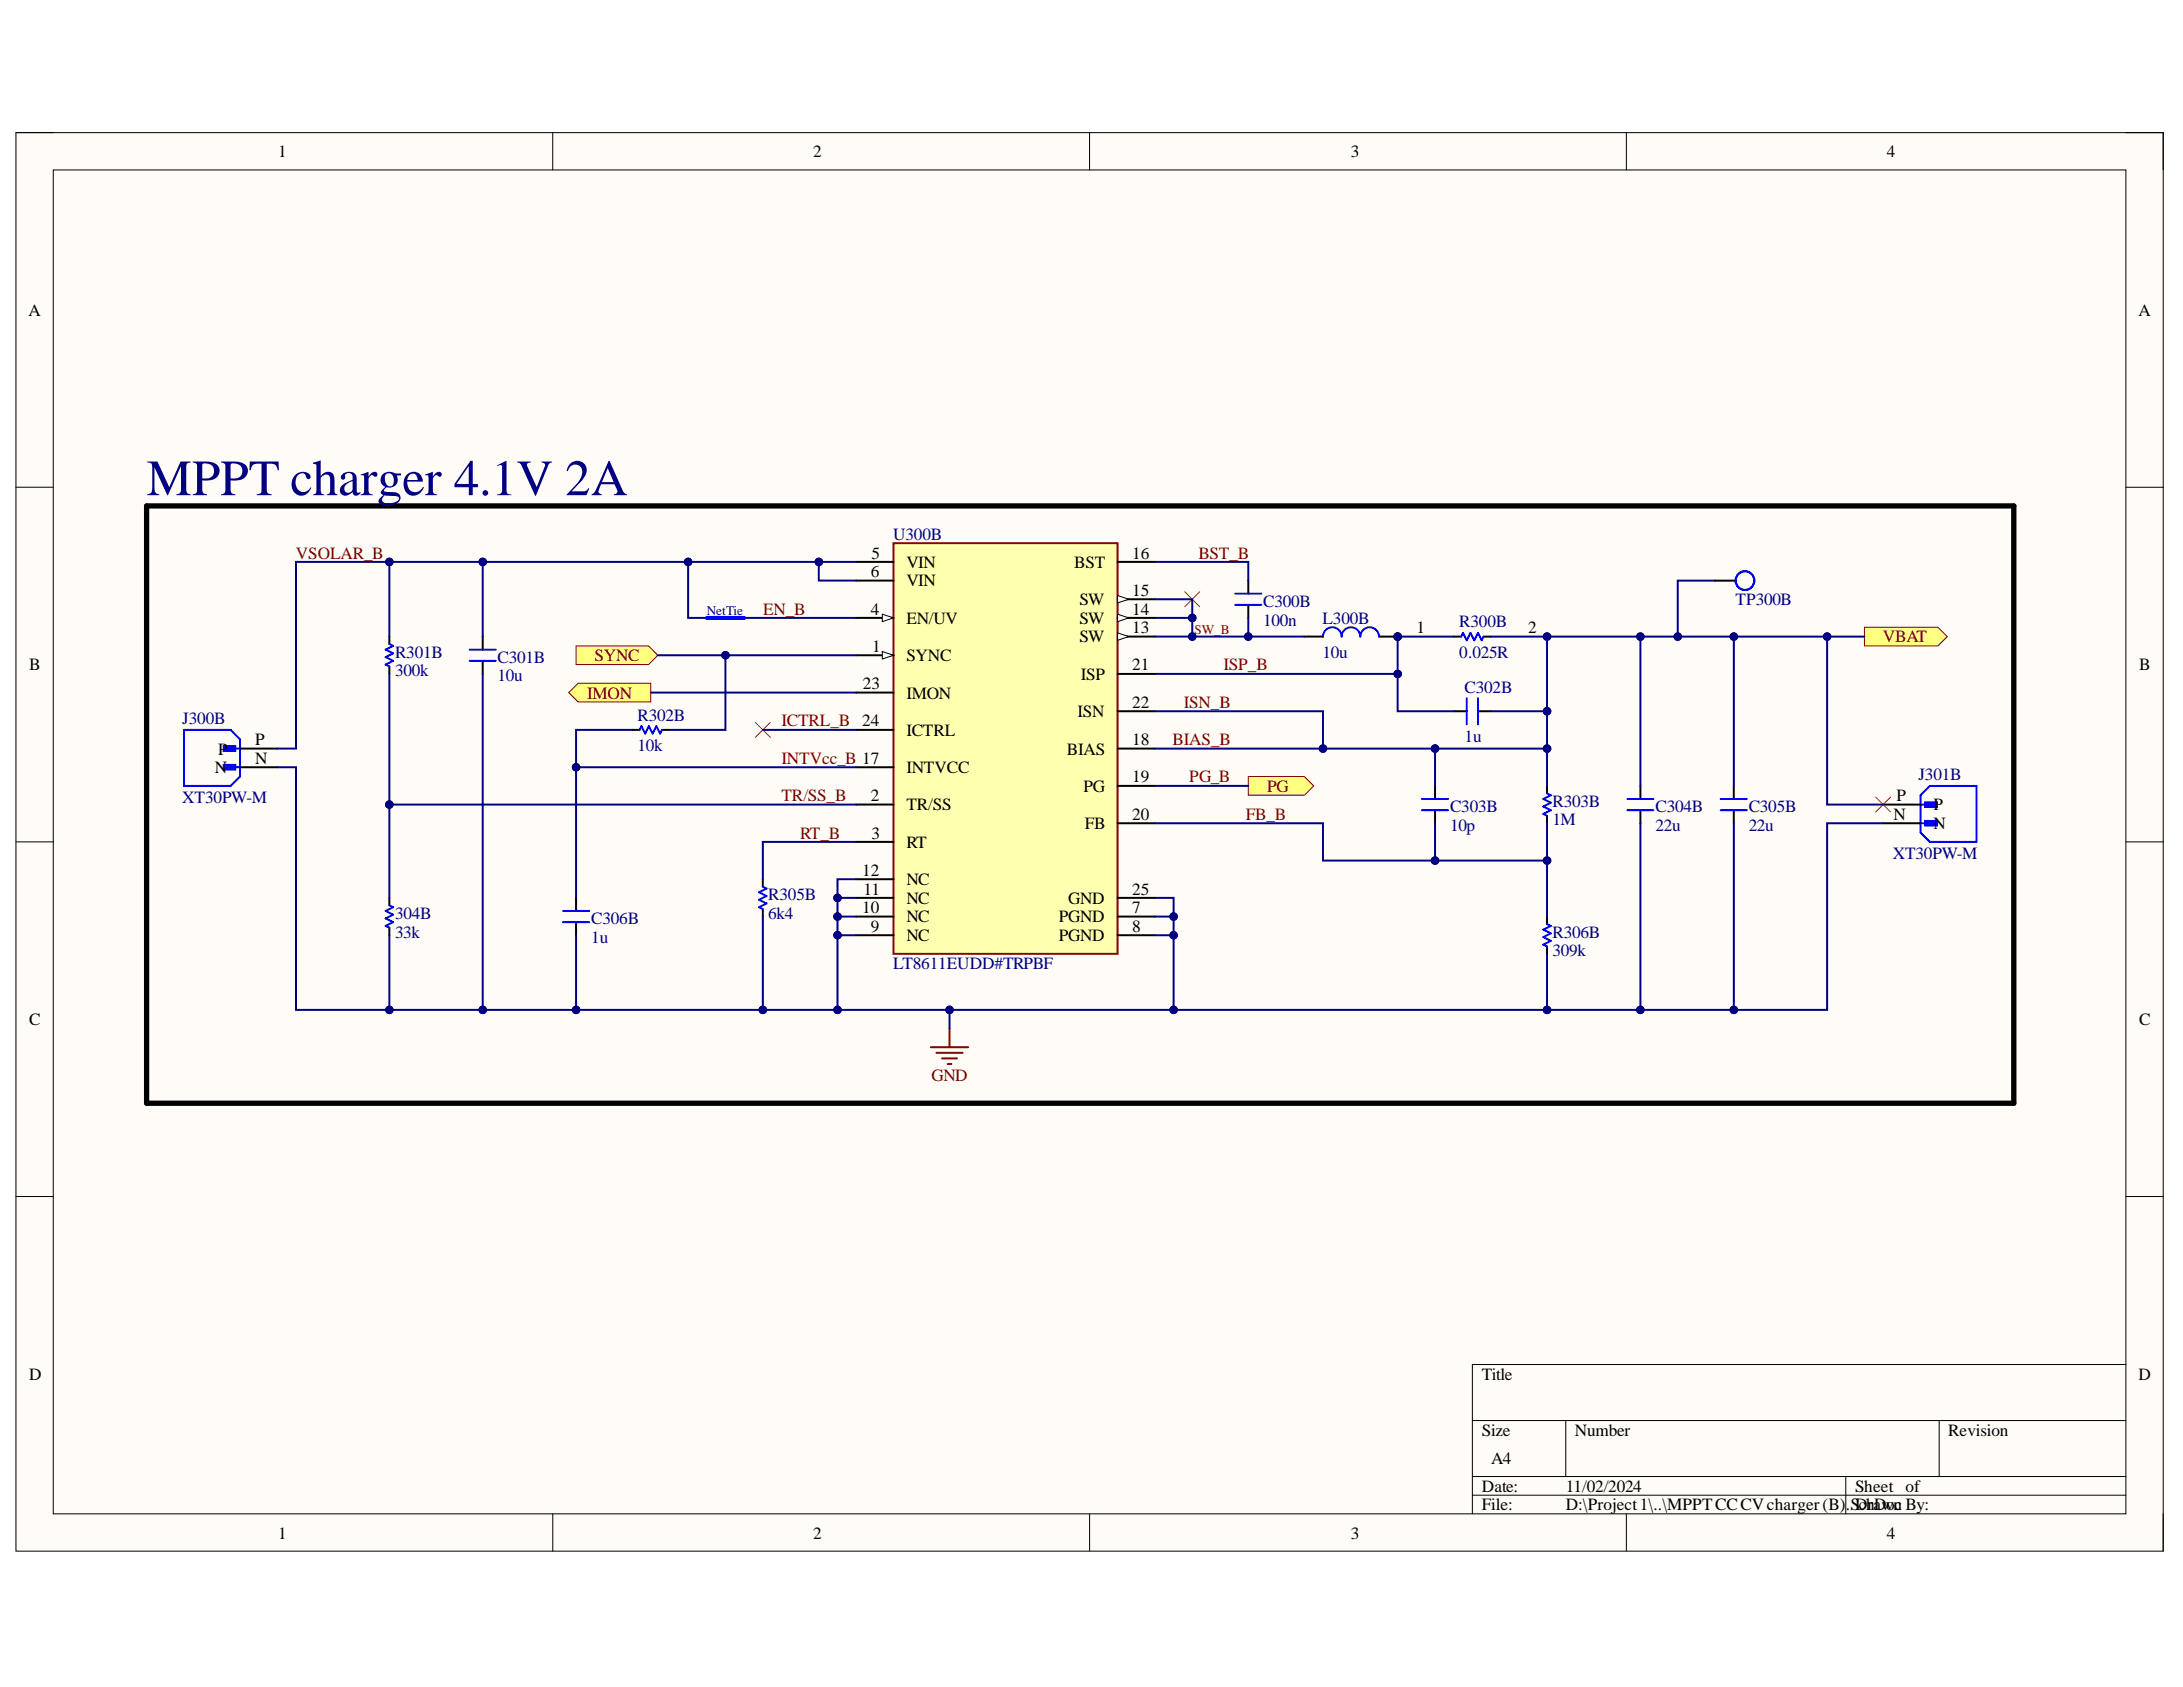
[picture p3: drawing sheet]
<svg xmlns="http://www.w3.org/2000/svg" width="279mm" height="216mm" viewBox="0 0 279 216" stroke-linecap="round" stroke-linejoin="round" font-family="sans-serif">
<defs><g id="words">
<text font-size="6.5" fill="#000080" x="18.8" y="63.4">MPPT charger 4.1V 2A</text>
<g font-size="2.2">
<text x="35.6" y="20.1">1</text>
<text x="104.1" y="20.1">2</text>
<text x="172.9" y="20.1">3</text>
<text x="241.5" y="20.1">4</text>
<text x="3.6" y="40.4">A</text>
<text x="273.7" y="40.4">A</text>
<text x="111.5" y="71.5">5</text>
<text x="144.9" y="71.5">16</text>
<text x="111.4" y="73.9">6</text>
<text x="116" y="72.7">VIN</text>
<text x="116" y="75">VIN</text>
<text x="137.5" y="72.7">BST</text>
<text x="138.2" y="77.5">SW</text>
<text x="144.9" y="76.2">15</text>
<text x="111.4" y="78.7">4</text>
<text x="111.6" y="83.4">1</text>
<text x="116" y="79.9">EN/UV</text>
<text x="138.2" y="82.2">SW</text>
<text x="138.2" y="79.9">SW</text>
<text x="144.9" y="81">13</text>
<text x="144.9" y="78.7">14</text>
<text x="181.3" y="81">1</text>
<text x="195.6" y="81">2</text>
<text x="3.7" y="85.8">B</text>
<text x="110.4" y="88.2">23</text>
<text x="116" y="89.4">IMON</text>
<text x="116" y="84.6">SYNC</text>
<text x="138.3" y="87">ISP</text>
<text x="144.9" y="85.8">21</text>
<text x="273.8" y="85.8">B</text>
<text x="32.6" y="95.4">P</text>
<text x="116" y="94.1">ICTRL</text>
<text x="137.9" y="91.8">ISN</text>
<text x="144.9" y="95.4">18</text>
<text x="144.9" y="90.6">22</text>
<text x="27.5" y="99">N</text>
<text x="27.9" y="96.6">P</text>
<text x="32.6" y="97.8">N</text>
<text x="116" y="99">INTVCC</text>
<text x="136.6" y="96.6">BIAS</text>
<text x="138.7" y="101.3">PG</text>
<text x="144.9" y="100.1">19</text>
<text x="111.4" y="102.5">2</text>
<text x="111.5" y="107.3">3</text>
<text x="116" y="103.7">TR/SS</text>
<text x="138.8" y="106.1">FB</text>
<text x="144.9" y="105">20</text>
<text x="242.3" y="105">N</text>
<text x="242.8" y="102.5">P</text>
<text x="247.5" y="103.7">P</text>
<text x="247.5" y="106.1">N</text>
<text x="110.3" y="112.1">12</text>
<text x="116" y="108.5">RT</text>
<text x="116" y="113.3">NC</text>
<text x="110.3" y="116.9">10</text>
<text x="110.5" y="114.5">11</text>
<text x="111.4" y="119.2">9</text>
<text x="116" y="118.1">NC</text>
<text x="116" y="115.7">NC</text>
<text x="135.5" y="118.1">PGND</text>
<text x="136.7" y="115.7">GND</text>
<text x="144.9" y="114.5">25</text>
<text x="144.9" y="116.9">7</text>
<text x="144.9" y="119.2">8</text>
<text x="116" y="120.4">NC</text>
<text x="135.5" y="120.4">PGND</text>
<text x="3.7" y="131.2">C</text>
<text x="273.8" y="131.2">C</text>
<text x="3.7" y="176.6">D</text>
<text x="189.7" y="176.6">Title</text>
<text x="273.7" y="176.6">D</text>
<text x="189.7" y="183.7">Size</text>
<text x="201.6" y="183.7">Number</text>
<text x="249.3" y="183.7">Revision</text>
<text x="189.7" y="190.9">Date:</text>
<text x="190.8" y="187.4">A4</text>
<text x="200.4" y="190.9">11/02/2024</text>
<text x="237.4" y="190.9">Sheet of</text>
<text x="35.6" y="196.9">1</text>
<text x="104.1" y="196.9">2</text>
<text x="172.9" y="196.9">3</text>
<text x="189.7" y="193.3">File:</text>
<text x="200.4" y="193.3">D:\Project1\..\MPPTCCCVcharger(B).</text>
<text x="236.8" y="193.3">SDrawn By:</text>
<text x="237.9" y="193.3">chDoc</text>
<text x="241.5" y="196.9">4</text>
</g>
<g font-size="2.2" fill="#800000">
<text x="37.9" y="71.5">VSOLAR_B</text>
<text x="153.4" y="71.5">BST_B</text>
<text x="97.7" y="78.7">EN_B</text>
<text x="241" y="82.2">VBAT</text>
<text x="75.2" y="89.4">IMON</text>
<text x="76.1" y="84.6">SYNC</text>
<text x="156.6" y="85.8">ISP_B</text>
<text x="100" y="93">ICTRL_B 24</text>
<text x="150.1" y="95.4">BIAS_B</text>
<text x="151.5" y="90.6">ISN_B</text>
<text x="100" y="97.8">INTVcc_B 17</text>
<text x="152.2" y="100.1">PG_B</text>
<text x="162.2" y="101.3">PG</text>
<text x="100" y="102.5">TR/SS_B</text>
<text x="102.4" y="107.3">RT_B</text>
<text x="159.5" y="105">FB_B</text>
<text x="119.2" y="138.3">GND</text>
</g>
<g font-size="2.2" fill="#000080">
<text x="114.3" y="69.1">U300B</text>
<text x="161.7" y="77.7">C300B</text>
<text x="222.1" y="77.5">TP300B</text>
<text x="161.7" y="80.1">100n</text>
<text x="169.3" y="79.9">L300B</text>
<text x="186.8" y="80.3">R300B</text>
<text x="50.6" y="84.2">R301B</text>
<text x="50.6" y="86.5">300k</text>
<text x="63.7" y="84.8">C301B</text>
<text x="63.7" y="87.2">10u</text>
<text x="169.3" y="84.2">10u</text>
<text x="186.8" y="84.2">0.025R</text>
<text x="187.5" y="88.6">C302B</text>
<text x="23.3" y="92.7">J300B</text>
<text x="81.6" y="92.3">R302B</text>
<text x="187.5" y="94.9">1u</text>
<text x="81.6" y="96.1">10k</text>
<text x="245.5" y="99.9">J301B</text>
<text x="23.3" y="102.8">XT30PW-M</text>
<text x="185.6" y="103.9">C303B</text>
<text x="185.6" y="106.4">10p</text>
<text x="198.7" y="103.3">R303B</text>
<text x="198.7" y="105.6">1M</text>
<text x="211.9" y="103.9">C304B</text>
<text x="211.9" y="106.4">22u</text>
<text x="223.8" y="103.9">C305B</text>
<text x="223.8" y="106.4">22u</text>
<text x="242.2" y="109.9">XT30PW-M</text>
<text x="50.6" y="117.5">304B</text>
<text x="75.7" y="118.3">C306B</text>
<text x="98.3" y="115.2">R305B</text>
<text x="98.3" y="117.5">6k4</text>
<text x="50.6" y="120">33k</text>
<text x="75.7" y="120.7">1u</text>
<text x="114.3" y="124.1">LT8611EUDD#TRPBF</text>
<text x="198.7" y="120">R306B</text>
<text x="198.7" y="122.4">309k</text>
</g>
<text font-size="1.7" fill="#000080" x="90.5" y="78.8">NetTie</text>
<text font-size="1.7" fill="#800000" x="152.9" y="81.1">SW_B</text>
</g></defs>
<path d="M2 17h274.9v181.5h-274.9z" fill-rule="evenodd" fill="#fffcf8"/>
<path d="M2 17h274.9v181.5h-274.9z" fill="none" stroke="#000" stroke-width=".13"/>
<path d="M6.8 21.8h265.3v171.9h-265.3z" fill-rule="evenodd" fill="#fffcf8"/>
<g fill="none" stroke="#000" stroke-width=".13">
<path d="M2 17h4.8M70.7 17v4.8M139.5 17v4.8M208.2 17v4.8M272.1 17h4.8v4.8M6.8 21.8h265.3v171.9h-265.3zM2 62.4h4.8M272.1 62.4h4.8M2 107.7h4.8M272.1 107.7h4.8M2 153.1h4.8M272.1 153.1h4.8"/>
<path d="M272.1 174.6h-83.7v19.1M70.7 193.7v4.8M139.5 193.7v4.8M188.4 181.8h83.7M188.4 189h83.7M188.4 191.4h83.7M200.4 181.8v7.2M208.2 193.7v4.8M236.2 189v4.7M248.2 181.8v7.2M276.9 193.7v4.8"/>
</g>
<path d="M97.6 112.5v1M97.6 116.3v1" fill="none" stroke="#000" stroke-width=".25"/>
<path d="M97.6 113.5l.5 .2-.9 .5 .9 .5-.9 .5 .9 .4-.9 .5 .4 .2" fill="none" stroke="#00f" stroke-width=".25"/>
<path d="M114.4 69.5h28.6v52.6h-28.6z" fill-rule="evenodd" fill="#ffffb0"/>
<path d="M114.4 69.5h28.6v52.6h-28.6z" fill="none" stroke="#800000" stroke-width=".25"/>
<path d="M109.6 71.9h4.8M109.6 74.3h4.8M109.6 98.2h4.8M143 81.5h4.8" fill="none" stroke="#000" stroke-width=".25"/>
<path d="M143 81l1.5 .5-1.5 .4z" fill="#f8fcff"/>
<path d="M143 81l1.5 .5-1.5 .4z" fill="none" stroke="#000" stroke-width=".13"/>
<path d="M143 79.1h4.8" fill="none" stroke="#000" stroke-width=".25"/>
<path d="M143 78.6l1.5 .5-1.5 .5z" fill="#f8fcff"/>
<path d="M143 78.6l1.5 .5-1.5 .5z" fill="none" stroke="#000" stroke-width=".13"/>
<path d="M143 76.7h4.8" fill="none" stroke="#000" stroke-width=".25"/>
<path d="M143 76.2l1.5 .5-1.5 .5z" fill="#f8fcff"/>
<path d="M143 76.2l1.5 .5-1.5 .5z" fill="none" stroke="#000" stroke-width=".13"/>
<path d="M109.6 79.1h4.8M143 71.9h4.8M143 95.8h4.8" fill="none" stroke="#000" stroke-width=".25"/>
<path d="M112.9 78.6l1.5 .5-1.5 .5z" fill="#f8fcff"/>
<path d="M112.9 78.6l1.5 .5-1.5 .5z" fill="none" stroke="#000" stroke-width=".13"/>
<path d="M109.6 93.4h4.8M109.6 88.6h4.8M109.6 83.9h4.8M143 91h4.8M143 86.2h4.8M109.6 107.7h4.8M143 105.4h4.8M143 100.6h4.8" fill="none" stroke="#000" stroke-width=".25"/>
<path d="M112.9 83.4l1.5 .5-1.5 .4z" fill="#f8fcff"/>
<path d="M112.9 83.4l1.5 .5-1.5 .4z" fill="none" stroke="#000" stroke-width=".13"/>
<g fill="none" stroke="#000" stroke-width=".25">
<path d="M49.8 81.5v.9M49.8 85.3v.9M61.8 81.5v1.6M61.8 84.6v1.6M80.9 93.4h1M84.7 93.4h1M49.8 114.9v1M49.8 118.7v1M73.7 114.9v1.7M73.7 118v1.7M109.6 103h4.8M109.6 119.7h4.8"/>
<path d="M109.6 117.3h4.8M109.6 114.9h4.8M109.6 112.5h4.8M143 119.7h4.8M143 117.3h4.8M143 114.9h4.8"/>
</g>
<path d="M49.8 82.4l.5 .3-.9 .4 .9 .5-.9 .5 .9 .5-.9 .5 .4 .2M60.1 84.6h3.4M60.1 83.1h3.4M81.9 93.4l.2-.5 .5 1 .5-1 .4 1 .5-1 .5 1 .2-.5M49.8 115.9l.5 .2-.9 .5 .9 .5-.9 .4 .9 .5-.9 .5 .4 .2M72.1 118h3.3M72.1 116.6h3.3" fill="none" stroke="#00f" stroke-width=".25"/>
<path d="M96.7 92.5l1.9 1.9M98.6 92.5l-1.9 1.9" fill="none" stroke="#f00" stroke-width=".13"/>
<path d="M72.8 88.6l1.2-1.2h9.3v2.4h-9.3z" fill-rule="evenodd" fill="#ffff80"/>
<path d="M72.8 88.6l1.2-1.2h9.3v2.4h-9.3z" fill="none" stroke="#800000" stroke-width=".13"/>
<path d="M73.7 82.7h9.3l1.2 1.2-1.2 1.2h-9.3z" fill-rule="evenodd" fill="#ffff80"/>
<path d="M73.7 82.7h9.3l1.2 1.2-1.2 1.2h-9.3z" fill="none" stroke="#800000" stroke-width=".13"/>
<path d="M28.6 95.5h1.5v.6h-1.5z" fill-rule="evenodd" fill="#00f"/>
<path d="M28.6 95.5h1.5v.6h-1.5z" fill="none" stroke="#00f" stroke-width=".25"/>
<path d="M28.6 97.9h1.5v.6h-1.5z" fill-rule="evenodd" fill="#00f"/>
<g fill="none" stroke="#00f" stroke-width=".25">
<path d="M158.1 77.4h3.3M158.1 76h3.3M23.5 93.4h6l1.2 1.2v4.8l-1.2 1.2h-6zM28.6 97.9h1.5v.6h-1.5zM28.9 95.8h1.8M28.9 98.2h1.8M187.7 89.4v3.3M189.2 89.4v3.3M182 103.7h3.3M182 102.3h3.3M208.3 103.7h3.3M208.3 102.3h3.3"/>
<path d="M220.2 103.7h3.4M220.2 102.3h3.4"/>
</g>
<path d="M159.8 74.3v1.7M159.8 77.4v1.7M30.7 95.8h4.8M30.7 98.2h4.8M186.1 91h1.6M189.2 91h1.6M183.7 100.6v1.7M183.7 103.7v1.7M210 100.6v1.7M210 103.7v1.7M221.9 100.6v1.7M221.9 103.7v1.7" fill="none" stroke="#000" stroke-width=".25"/>
<circle cx="178.9" cy="81.5" r=".48" fill="#000080"/>
<circle cx="178.9" cy="81.5" r=".48" fill="none" stroke="#000080" stroke-width=".13"/>
<path d="M174.1 81.5a1.19 1.19 0 0 0-1.2-1.2 1.19 1.19 0 0 0-1.2 1.2 1.19 1.19 0 0 0-1.2-1.2 1.19 1.19 0 0 0-1.2 1.2" fill="none" stroke="#00f" stroke-width=".25"/>
<path d="M166.9 81.5h2.4M176.5 81.5h2.4" fill="none" stroke="#000" stroke-width=".25"/>
<circle cx="178.9" cy="81.5" r=".48" fill="#000080"/>
<circle cx="178.9" cy="81.5" r=".48" fill="none" stroke="#000080" stroke-width=".13"/>
<path d="M174.1 81.5a1.19 1.19 0 0 1 1.2-1.2 1.19 1.19 0 0 1 1.2 1.2M187 81.5l.3-.5 .4 .9 .5-.9 .5 .9 .5-.9 .4 .9 .3-.4M198 101.5l.5 .3-1 .5 1 .4-1 .5 1 .5-1 .5 .5 .2M198 118.3l.5 .2-1 .5 1 .5-1 .4 1 .5-1 .5 .5 .2" fill="none" stroke="#00f" stroke-width=".25"/>
<path d="M186.1 81.5h.9M189.9 81.5h.9M198 100.6v.9M198 104.4v1M198 117.3v1M198 121.1v1" fill="none" stroke="#000" stroke-width=".25"/>
<path d="M159.8 99.4h7.1l1.2 1.2-1.2 1.2h-7.1z" fill-rule="evenodd" fill="#ffff80"/>
<path d="M159.8 99.4h7.1l1.2 1.2-1.2 1.2h-7.1z" fill="none" stroke="#800000" stroke-width=".13"/>
<path d="M151.6 75.7l2 1.9M153.6 75.7l-2 1.9" fill="none" stroke="#f00" stroke-width=".13"/>
<path d="M238.6 80.3h9.4l1.2 1.2-1.2 1.2h-9.4z" fill-rule="evenodd" fill="#ffff80"/>
<path d="M238.6 80.3h9.4l1.2 1.2-1.2 1.2h-9.4z" fill="none" stroke="#800000" stroke-width=".13"/>
<path d="M246.4 102.7h1.5v.6h-1.5z" fill-rule="evenodd" fill="#00f"/>
<path d="M246.4 102.7h1.5v.6h-1.5z" fill="none" stroke="#00f" stroke-width=".25"/>
<path d="M246.4 105.1h1.5v.6h-1.5z" fill-rule="evenodd" fill="#00f"/>
<path d="M245.8 101.8l1.2-1.2h6v7.1h-6l-1.2-1.1zM245.8 103h1.8M245.8 105.4h1.8M246.4 105.1h1.5v.6h-1.5z" fill="none" stroke="#00f" stroke-width=".25"/>
<path d="M241 103h4.8M241 105.4h4.8" fill="none" stroke="#000" stroke-width=".25"/>
<path d="M240.1 102l1.9 1.9M242 102l-1.9 1.9" fill="none" stroke="#f00" stroke-width=".13"/>
<path d="M119.1 134h4.8M119.9 134.7h3.3M120.6 135.5h1.9M121.3 136.2h.5M121.5 131.6v2.4" fill="none" stroke="#800000" stroke-width=".25"/>
<path d="M18.8 64.7v76.5M18.8 64.7h238.9v76.5h-238.9" fill="none" stroke="#000" stroke-width=".68"/>
<path d="M107.2 114.9h2.4" fill="none" stroke="#000080" stroke-width=".25"/>
<circle cx="107.2" cy="114.9" r=".48" fill="#000080"/>
<circle cx="107.2" cy="114.9" r=".48" fill="none" stroke="#000080" stroke-width=".13"/>
<path d="M107.2 117.3h2.4" fill="none" stroke="#000080" stroke-width=".25"/>
<circle cx="107.2" cy="117.3" r=".48" fill="#000080"/>
<circle cx="107.2" cy="117.3" r=".48" fill="none" stroke="#000080" stroke-width=".13"/>
<path d="M107.2 119.7h2.4" fill="none" stroke="#000080" stroke-width=".25"/>
<circle cx="107.2" cy="119.7" r=".48" fill="#000080"/>
<circle cx="107.2" cy="119.7" r=".48" fill="none" stroke="#000080" stroke-width=".13"/>
<path d="M147.8 117.3h2.4" fill="none" stroke="#000080" stroke-width=".25"/>
<circle cx="150.2" cy="117.3" r=".48" fill="#000080"/>
<circle cx="150.2" cy="117.3" r=".48" fill="none" stroke="#000080" stroke-width=".13"/>
<path d="M147.8 119.7h2.4" fill="none" stroke="#000080" stroke-width=".25"/>
<circle cx="150.2" cy="119.7" r=".48" fill="#000080"/>
<circle cx="150.2" cy="119.7" r=".48" fill="none" stroke="#000080" stroke-width=".13"/>
<path d="M109.6 112.5h-2.4v16.7h43v-14.3h-2.4" fill="none" stroke="#000080" stroke-width=".25"/>
<circle cx="107.2" cy="114.9" r=".48" fill="#000080"/>
<circle cx="107.2" cy="114.9" r=".48" fill="none" stroke="#000080" stroke-width=".13"/>
<circle cx="107.2" cy="117.3" r=".48" fill="#000080"/>
<circle cx="107.2" cy="117.3" r=".48" fill="none" stroke="#000080" stroke-width=".13"/>
<circle cx="107.2" cy="119.7" r=".48" fill="#000080"/>
<circle cx="107.2" cy="119.7" r=".48" fill="none" stroke="#000080" stroke-width=".13"/>
<circle cx="107.2" cy="129.2" r=".48" fill="#000080"/>
<circle cx="107.2" cy="129.2" r=".48" fill="none" stroke="#000080" stroke-width=".13"/>
<circle cx="121.5" cy="129.2" r=".48" fill="#000080"/>
<circle cx="121.5" cy="129.2" r=".48" fill="none" stroke="#000080" stroke-width=".13"/>
<circle cx="150.2" cy="129.2" r=".48" fill="#000080"/>
<circle cx="150.2" cy="129.2" r=".48" fill="none" stroke="#000080" stroke-width=".13"/>
<circle cx="150.2" cy="119.7" r=".48" fill="#000080"/>
<circle cx="150.2" cy="119.7" r=".48" fill="none" stroke="#000080" stroke-width=".13"/>
<circle cx="150.2" cy="117.3" r=".48" fill="#000080"/>
<circle cx="150.2" cy="117.3" r=".48" fill="none" stroke="#000080" stroke-width=".13"/>
<path d="M97.6 117.3v11.9h9.6M109.6 107.7h-12v4.8" fill="none" stroke="#000080" stroke-width=".25"/>
<circle cx="97.6" cy="129.2" r=".48" fill="#000080"/>
<circle cx="97.6" cy="129.2" r=".48" fill="none" stroke="#000080" stroke-width=".13"/>
<circle cx="107.2" cy="129.2" r=".48" fill="#000080"/>
<circle cx="107.2" cy="129.2" r=".48" fill="none" stroke="#000080" stroke-width=".13"/>
<path d="M80.9 93.4h-7.2v4.8h35.9" fill="none" stroke="#000080" stroke-width=".25"/>
<circle cx="73.7" cy="98.2" r=".48" fill="#000080"/>
<circle cx="73.7" cy="98.2" r=".48" fill="none" stroke="#000080" stroke-width=".13"/>
<path d="M109.6 83.9h-16.8v9.5h-7.1" fill="none" stroke="#000080" stroke-width=".25"/>
<circle cx="92.9" cy="83.9" r=".48" fill="#000080"/>
<circle cx="92.9" cy="83.9" r=".48" fill="none" stroke="#000080" stroke-width=".13"/>
<path d="M104.8 71.9v2.4h4.8M83.3 88.6h26.3M97.6 93.4h12" fill="none" stroke="#000080" stroke-width=".25"/>
<circle cx="104.8" cy="71.9" r=".48" fill="#000080"/>
<circle cx="104.8" cy="71.9" r=".48" fill="none" stroke="#000080" stroke-width=".13"/>
<path d="M88.1 71.9v7.2h21.5" fill="none" stroke="#000080" stroke-width=".25"/>
<circle cx="88.1" cy="71.9" r=".48" fill="#000080"/>
<circle cx="88.1" cy="71.9" r=".48" fill="none" stroke="#000080" stroke-width=".13"/>
<path d="M61.8 71.9v9.6" fill="none" stroke="#000080" stroke-width=".25"/>
<circle cx="61.8" cy="71.9" r=".48" fill="#000080"/>
<circle cx="61.8" cy="71.9" r=".48" fill="none" stroke="#000080" stroke-width=".13"/>
<path d="M61.8 86.2v43h35.8" fill="none" stroke="#000080" stroke-width=".25"/>
<circle cx="61.8" cy="129.2" r=".48" fill="#000080"/>
<circle cx="61.8" cy="129.2" r=".48" fill="none" stroke="#000080" stroke-width=".13"/>
<circle cx="73.7" cy="129.2" r=".48" fill="#000080"/>
<circle cx="73.7" cy="129.2" r=".48" fill="none" stroke="#000080" stroke-width=".13"/>
<circle cx="97.6" cy="129.2" r=".48" fill="#000080"/>
<circle cx="97.6" cy="129.2" r=".48" fill="none" stroke="#000080" stroke-width=".13"/>
<path d="M73.7 98.2v16.7" fill="none" stroke="#000080" stroke-width=".25"/>
<circle cx="73.7" cy="98.2" r=".48" fill="#000080"/>
<circle cx="73.7" cy="98.2" r=".48" fill="none" stroke="#000080" stroke-width=".13"/>
<path d="M73.7 119.7v9.5" fill="none" stroke="#000080" stroke-width=".25"/>
<circle cx="73.7" cy="129.2" r=".48" fill="#000080"/>
<circle cx="73.7" cy="129.2" r=".48" fill="none" stroke="#000080" stroke-width=".13"/>
<path d="M49.8 86.2v16.8h59.8" fill="none" stroke="#000080" stroke-width=".25"/>
<circle cx="49.8" cy="103" r=".48" fill="#000080"/>
<circle cx="49.8" cy="103" r=".48" fill="none" stroke="#000080" stroke-width=".13"/>
<path d="M49.8 71.9v9.6" fill="none" stroke="#000080" stroke-width=".25"/>
<circle cx="49.8" cy="71.9" r=".48" fill="#000080"/>
<circle cx="49.8" cy="71.9" r=".48" fill="none" stroke="#000080" stroke-width=".13"/>
<path d="M49.8 103v11.9" fill="none" stroke="#000080" stroke-width=".25"/>
<circle cx="49.8" cy="103" r=".48" fill="#000080"/>
<circle cx="49.8" cy="103" r=".48" fill="none" stroke="#000080" stroke-width=".13"/>
<path d="M49.8 119.7v9.5h12" fill="none" stroke="#000080" stroke-width=".25"/>
<circle cx="49.8" cy="129.2" r=".48" fill="#000080"/>
<circle cx="49.8" cy="129.2" r=".48" fill="none" stroke="#000080" stroke-width=".13"/>
<circle cx="61.8" cy="129.2" r=".48" fill="#000080"/>
<circle cx="61.8" cy="129.2" r=".48" fill="none" stroke="#000080" stroke-width=".13"/>
<path d="M109.6 71.9h-71.7v23.9h-2.4" fill="none" stroke="#000080" stroke-width=".25"/>
<circle cx="49.8" cy="71.9" r=".48" fill="#000080"/>
<circle cx="49.8" cy="71.9" r=".48" fill="none" stroke="#000080" stroke-width=".13"/>
<circle cx="61.8" cy="71.9" r=".48" fill="#000080"/>
<circle cx="61.8" cy="71.9" r=".48" fill="none" stroke="#000080" stroke-width=".13"/>
<circle cx="88.1" cy="71.9" r=".48" fill="#000080"/>
<circle cx="88.1" cy="71.9" r=".48" fill="none" stroke="#000080" stroke-width=".13"/>
<circle cx="104.8" cy="71.9" r=".48" fill="#000080"/>
<circle cx="104.8" cy="71.9" r=".48" fill="none" stroke="#000080" stroke-width=".13"/>
<path d="M35.5 98.2h2.4v31h11.9" fill="none" stroke="#000080" stroke-width=".25"/>
<circle cx="49.8" cy="129.2" r=".48" fill="#000080"/>
<circle cx="49.8" cy="129.2" r=".48" fill="none" stroke="#000080" stroke-width=".13"/>
<path d="M147.8 79.1h4.8" fill="none" stroke="#000080" stroke-width=".25"/>
<circle cx="152.6" cy="79.1" r=".48" fill="#000080"/>
<circle cx="152.6" cy="79.1" r=".48" fill="none" stroke="#000080" stroke-width=".13"/>
<path d="M147.8 76.7h4.8v4.8h-4.8" fill="none" stroke="#000080" stroke-width=".25"/>
<circle cx="152.6" cy="81.5" r=".48" fill="#000080"/>
<circle cx="152.6" cy="81.5" r=".48" fill="none" stroke="#000080" stroke-width=".13"/>
<circle cx="152.6" cy="79.1" r=".48" fill="#000080"/>
<circle cx="152.6" cy="79.1" r=".48" fill="none" stroke="#000080" stroke-width=".13"/>
<path d="M152.6 81.5h14.3" fill="none" stroke="#000080" stroke-width=".25"/>
<circle cx="152.6" cy="81.5" r=".48" fill="#000080"/>
<circle cx="152.6" cy="81.5" r=".48" fill="none" stroke="#000080" stroke-width=".13"/>
<circle cx="159.8" cy="81.5" r=".48" fill="#000080"/>
<circle cx="159.8" cy="81.5" r=".48" fill="none" stroke="#000080" stroke-width=".13"/>
<path d="M178.9 81.5h7.2" fill="none" stroke="#000080" stroke-width=".25"/>
<circle cx="178.9" cy="81.5" r=".48" fill="#000080"/>
<circle cx="178.9" cy="81.5" r=".48" fill="none" stroke="#000080" stroke-width=".13"/>
<path d="M159.8 79.1v2.4" fill="none" stroke="#000080" stroke-width=".25"/>
<circle cx="159.8" cy="81.5" r=".48" fill="#000080"/>
<circle cx="159.8" cy="81.5" r=".48" fill="none" stroke="#000080" stroke-width=".13"/>
<path d="M147.8 71.9h12v2.4M178.9 81.5v9.5h7.2" fill="none" stroke="#000080" stroke-width=".25"/>
<circle cx="178.9" cy="81.5" r=".48" fill="#000080"/>
<circle cx="178.9" cy="81.5" r=".48" fill="none" stroke="#000080" stroke-width=".13"/>
<circle cx="178.9" cy="86.2" r=".48" fill="#000080"/>
<circle cx="178.9" cy="86.2" r=".48" fill="none" stroke="#000080" stroke-width=".13"/>
<path d="M190.8 91h7.2" fill="none" stroke="#000080" stroke-width=".25"/>
<circle cx="198" cy="91" r=".48" fill="#000080"/>
<circle cx="198" cy="91" r=".48" fill="none" stroke="#000080" stroke-width=".13"/>
<path d="M147.8 86.2h31.1" fill="none" stroke="#000080" stroke-width=".25"/>
<circle cx="178.9" cy="86.2" r=".48" fill="#000080"/>
<circle cx="178.9" cy="86.2" r=".48" fill="none" stroke="#000080" stroke-width=".13"/>
<path d="M190.8 81.5h7.2v14.3h-50.2" fill="none" stroke="#000080" stroke-width=".25"/>
<circle cx="169.3" cy="95.8" r=".48" fill="#000080"/>
<circle cx="169.3" cy="95.8" r=".48" fill="none" stroke="#000080" stroke-width=".13"/>
<circle cx="183.7" cy="95.8" r=".48" fill="#000080"/>
<circle cx="183.7" cy="95.8" r=".48" fill="none" stroke="#000080" stroke-width=".13"/>
<circle cx="198" cy="95.8" r=".48" fill="#000080"/>
<circle cx="198" cy="95.8" r=".48" fill="none" stroke="#000080" stroke-width=".13"/>
<circle cx="198" cy="91" r=".48" fill="#000080"/>
<circle cx="198" cy="91" r=".48" fill="none" stroke="#000080" stroke-width=".13"/>
<circle cx="198" cy="81.5" r=".48" fill="#000080"/>
<circle cx="198" cy="81.5" r=".48" fill="none" stroke="#000080" stroke-width=".13"/>
<path d="M147.8 91h21.5v4.8" fill="none" stroke="#000080" stroke-width=".25"/>
<circle cx="169.3" cy="95.8" r=".48" fill="#000080"/>
<circle cx="169.3" cy="95.8" r=".48" fill="none" stroke="#000080" stroke-width=".13"/>
<path d="M183.7 95.8v4.8M147.8 100.6h12" fill="none" stroke="#000080" stroke-width=".25"/>
<circle cx="183.7" cy="95.8" r=".48" fill="#000080"/>
<circle cx="183.7" cy="95.8" r=".48" fill="none" stroke="#000080" stroke-width=".13"/>
<path d="M198 95.8v4.8" fill="none" stroke="#000080" stroke-width=".25"/>
<circle cx="198" cy="95.8" r=".48" fill="#000080"/>
<circle cx="198" cy="95.8" r=".48" fill="none" stroke="#000080" stroke-width=".13"/>
<path d="M183.7 105.4v4.7" fill="none" stroke="#000080" stroke-width=".25"/>
<circle cx="183.7" cy="110.1" r=".48" fill="#000080"/>
<circle cx="183.7" cy="110.1" r=".48" fill="none" stroke="#000080" stroke-width=".13"/>
<path d="M147.8 105.4h21.5v4.7h28.7v-4.7" fill="none" stroke="#000080" stroke-width=".25"/>
<circle cx="198" cy="110.1" r=".48" fill="#000080"/>
<circle cx="198" cy="110.1" r=".48" fill="none" stroke="#000080" stroke-width=".13"/>
<circle cx="183.7" cy="110.1" r=".48" fill="#000080"/>
<circle cx="183.7" cy="110.1" r=".48" fill="none" stroke="#000080" stroke-width=".13"/>
<path d="M198 110.1v7.2" fill="none" stroke="#000080" stroke-width=".25"/>
<circle cx="198" cy="110.1" r=".48" fill="#000080"/>
<circle cx="198" cy="110.1" r=".48" fill="none" stroke="#000080" stroke-width=".13"/>
<path d="M198 122.1v7.1h-47.8" fill="none" stroke="#000080" stroke-width=".25"/>
<circle cx="150.2" cy="129.2" r=".48" fill="#000080"/>
<circle cx="150.2" cy="129.2" r=".48" fill="none" stroke="#000080" stroke-width=".13"/>
<circle cx="198" cy="129.2" r=".48" fill="#000080"/>
<circle cx="198" cy="129.2" r=".48" fill="none" stroke="#000080" stroke-width=".13"/>
<path d="M198 81.5h12v19.1" fill="none" stroke="#000080" stroke-width=".25"/>
<circle cx="198" cy="81.5" r=".48" fill="#000080"/>
<circle cx="198" cy="81.5" r=".48" fill="none" stroke="#000080" stroke-width=".13"/>
<circle cx="210" cy="81.5" r=".48" fill="#000080"/>
<circle cx="210" cy="81.5" r=".48" fill="none" stroke="#000080" stroke-width=".13"/>
<path d="M210 105.4v23.8h-12" fill="none" stroke="#000080" stroke-width=".25"/>
<circle cx="210" cy="129.2" r=".48" fill="#000080"/>
<circle cx="210" cy="129.2" r=".48" fill="none" stroke="#000080" stroke-width=".13"/>
<circle cx="198" cy="129.2" r=".48" fill="#000080"/>
<circle cx="198" cy="129.2" r=".48" fill="none" stroke="#000080" stroke-width=".13"/>
<path d="M221.9 105.4v23.8h-11.9" fill="none" stroke="#000080" stroke-width=".25"/>
<circle cx="221.9" cy="129.2" r=".48" fill="#000080"/>
<circle cx="221.9" cy="129.2" r=".48" fill="none" stroke="#000080" stroke-width=".13"/>
<circle cx="210" cy="129.2" r=".48" fill="#000080"/>
<circle cx="210" cy="129.2" r=".48" fill="none" stroke="#000080" stroke-width=".13"/>
<path d="M219.5 74.3h-4.8v7.2" fill="none" stroke="#000080" stroke-width=".25"/>
<circle cx="214.7" cy="81.5" r=".48" fill="#000080"/>
<circle cx="214.7" cy="81.5" r=".48" fill="none" stroke="#000080" stroke-width=".13"/>
<path d="M221.9 81.5v19.1" fill="none" stroke="#000080" stroke-width=".25"/>
<circle cx="221.9" cy="81.5" r=".48" fill="#000080"/>
<circle cx="221.9" cy="81.5" r=".48" fill="none" stroke="#000080" stroke-width=".13"/>
<path d="M241 105.4h-7.1v23.8h-12" fill="none" stroke="#000080" stroke-width=".25"/>
<circle cx="221.9" cy="129.2" r=".48" fill="#000080"/>
<circle cx="221.9" cy="129.2" r=".48" fill="none" stroke="#000080" stroke-width=".13"/>
<path d="M121.5 129.2v2.4" fill="none" stroke="#000080" stroke-width=".25"/>
<circle cx="121.5" cy="129.2" r=".48" fill="#000080"/>
<circle cx="121.5" cy="129.2" r=".48" fill="none" stroke="#000080" stroke-width=".13"/>
<path d="M84.2 83.9h8.6" fill="none" stroke="#000080" stroke-width=".25"/>
<circle cx="92.9" cy="83.9" r=".48" fill="#000080"/>
<circle cx="92.9" cy="83.9" r=".48" fill="none" stroke="#000080" stroke-width=".13"/>
<path d="M90.5 79.1h4.7" fill="none" stroke="#00f" stroke-width=".51"/>
<path d="M219.5 74.3h2.6" fill="none" stroke="#000" stroke-width=".25"/>
<circle cx="223.3" cy="74.3" r="1.2" fill="none" stroke="#00f" stroke-width=".25"/>
<path d="M210 81.5h23.9v21.5h7.1" fill="none" stroke="#000080" stroke-width=".25"/>
<circle cx="210" cy="81.5" r=".48" fill="#000080"/>
<circle cx="210" cy="81.5" r=".48" fill="none" stroke="#000080" stroke-width=".13"/>
<circle cx="214.7" cy="81.5" r=".48" fill="#000080"/>
<circle cx="214.7" cy="81.5" r=".48" fill="none" stroke="#000080" stroke-width=".13"/>
<circle cx="221.9" cy="81.5" r=".48" fill="#000080"/>
<circle cx="221.9" cy="81.5" r=".48" fill="none" stroke="#000080" stroke-width=".13"/>
<circle cx="233.9" cy="81.5" r=".48" fill="#000080"/>
<circle cx="233.9" cy="81.5" r=".48" fill="none" stroke="#000080" stroke-width=".13"/>
<path d="M233.9 81.5h4.7" fill="none" stroke="#000080" stroke-width=".25"/>
<circle cx="233.9" cy="81.5" r=".48" fill="#000080"/>
<circle cx="233.9" cy="81.5" r=".48" fill="none" stroke="#000080" stroke-width=".13"/>
<use href="#words"/>
</svg>
